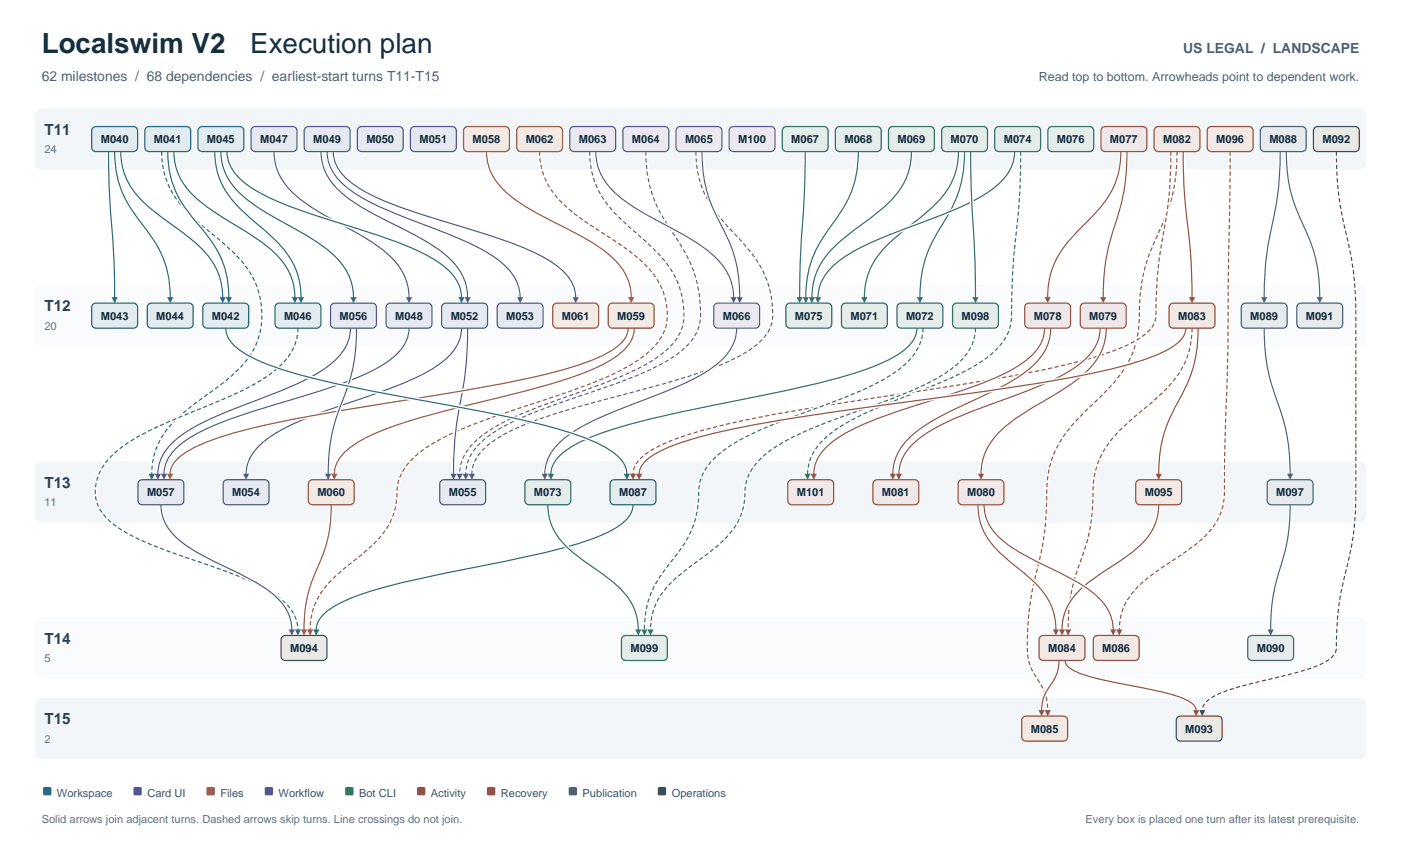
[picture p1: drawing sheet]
<svg xmlns="http://www.w3.org/2000/svg" width="356mm" height="216mm" viewBox="0 0 356 216" stroke-linecap="round" stroke-linejoin="round" font-family="sans-serif">
<defs><g id="words">
<g font-size="7.1" fill="#142f40">
<text x="10.6" y="13.4">Localswim V2</text>
<text x="63.5" y="13.4">Execution plan</text>
</g>
<g font-size="3.9" fill="#244353">
<text x="11.3" y="34.2">T11</text>
<text x="11.3" y="79">T12</text>
<text x="11.3" y="123.8">T13</text>
<text x="11.3" y="163.3">T14</text>
<text x="11.3" y="183.8">T15</text>
</g>
<g font-size="3.5" fill="#52636c">
<text x="300.3" y="13.4">US LEGAL / LANDSCAPE</text>
<text x="10.6" y="20.5">62 milestones / 68 dependencies / earliest-start turns T11-T15</text>
</g>
<text font-size="3.2" fill="#52636c" x="263.7" y="20.5">Read top to bottom. Arrowheads point to dependent work.</text>
<g font-size="2.8" fill="#65737b">
<text x="11.3" y="38.8">24</text>
<text x="11.3" y="83.6">20</text>
<text x="11.3" y="128.4">11</text>
<text x="11.3" y="167.9">5</text>
<text x="11.3" y="188.4">2</text>
<text x="10.6" y="208.8">Solid arrows join adjacent turns. Dashed arrows skip turns. Line crossings do not join.</text>
<text x="275.5" y="208.8">Every box is placed one turn after its latest prerequisite.</text>
</g>
<g font-size="2.8" fill="#152d39">
<text x="25.6" y="36.3">M040</text>
<text x="39.1" y="36.3">M041</text>
<text x="52.5" y="36.3">M045</text>
<text x="66" y="36.3">M047</text>
<text x="79.5" y="36.3">M049</text>
<text x="93" y="36.3">M050</text>
<text x="106.5" y="36.3">M051</text>
<text x="120" y="36.3">M058</text>
<text x="133.4" y="36.3">M062</text>
<text x="146.9" y="36.3">M063</text>
<text x="160.4" y="36.3">M064</text>
<text x="173.9" y="36.3">M065</text>
<text x="187.4" y="36.3">M100</text>
<text x="200.8" y="36.3">M067</text>
<text x="214.3" y="36.3">M068</text>
<text x="227.8" y="36.3">M069</text>
<text x="241.3" y="36.3">M070</text>
<text x="254.8" y="36.3">M074</text>
<text x="268.3" y="36.3">M076</text>
<text x="281.7" y="36.3">M077</text>
<text x="295.2" y="36.3">M082</text>
<text x="308.7" y="36.3">M096</text>
<text x="322.2" y="36.3">M088</text>
<text x="335.7" y="36.3">M092</text>
<text x="25.6" y="81.1">M043</text>
<text x="39.7" y="81.1">M044</text>
<text x="53.8" y="81.1">M042</text>
<text x="72.1" y="81.1">M046</text>
<text x="86.2" y="81.1">M056</text>
<text x="100.3" y="81.1">M048</text>
<text x="114.4" y="81.1">M052</text>
<text x="128.5" y="81.1">M053</text>
<text x="142.6" y="81.1">M061</text>
<text x="156.7" y="81.1">M059</text>
<text x="183.4" y="81.1">M066</text>
<text x="201.8" y="81.1">M075</text>
<text x="215.9" y="81.1">M071</text>
<text x="230" y="81.1">M072</text>
<text x="244.1" y="81.1">M098</text>
<text x="262.4" y="81.1">M078</text>
<text x="276.5" y="81.1">M079</text>
<text x="299" y="81.1">M083</text>
<text x="317.3" y="81.1">M089</text>
<text x="331.4" y="81.1">M091</text>
<text x="37.3" y="125.9">M057</text>
<text x="58.9" y="125.9">M054</text>
<text x="80.5" y="125.9">M060</text>
<text x="113.9" y="125.9">M055</text>
<text x="135.5" y="125.9">M073</text>
<text x="157.1" y="125.9">M087</text>
<text x="202.2" y="125.9">M101</text>
<text x="223.9" y="125.9">M081</text>
<text x="245.5" y="125.9">M080</text>
<text x="290.6" y="125.9">M095</text>
<text x="323.9" y="125.9">M097</text>
<text x="73.6" y="165.4">M094</text>
<text x="160" y="165.4">M099</text>
<text x="266" y="165.4">M084</text>
<text x="279.8" y="165.4">M086</text>
<text x="319" y="165.4">M090</text>
<text x="261.6" y="185.8">M085</text>
<text x="300.8" y="185.8">M093</text>
</g>
<g font-size="2.8" fill="#405563">
<text x="14.5" y="202.1">Workspace</text>
<text x="37.4" y="202.1">Card UI</text>
<text x="55.9" y="202.1">Files</text>
<text x="70.7" y="202.1">Workflow</text>
<text x="91.1" y="202.1">Bot CLI</text>
<text x="109.4" y="202.1">Activity</text>
<text x="127.1" y="202.1">Recovery</text>
<text x="147.9" y="202.1">Publication</text>
<text x="170.5" y="202.1">Operations</text>
</g>
</g></defs>
<path d="M9.3 28l1.3-.5h334.4a1.76 1.76 0 0 1 1.8 1.8v12a1.76 1.76 0 0 1-1.8 1.7h-334.4a1.76 1.76 0 0 1-1.8-1.7v-12z" fill-rule="evenodd" fill="#f3f6f8"/>
<path d="M9.3 72.8l1.3-.5h334.4a1.76 1.76 0 0 1 1.8 1.8v12a1.76 1.76 0 0 1-1.8 1.7h-334.4a1.76 1.76 0 0 1-1.8-1.7v-12z" fill-rule="evenodd" fill="#fafbfc"/>
<path d="M9.3 117.6l1.3-.5h334.4a1.76 1.76 0 0 1 1.8 1.8v12a1.76 1.76 0 0 1-1.8 1.7h-334.4a1.76 1.76 0 0 1-1.8-1.7v-12z" fill-rule="evenodd" fill="#f3f6f8"/>
<path d="M9.3 157.1l1.3-.5h334.4a1.76 1.76 0 0 1 1.8 1.8v12a1.76 1.76 0 0 1-1.8 1.8h-334.4a1.76 1.76 0 0 1-1.8-1.8v-12z" fill-rule="evenodd" fill="#fafbfc"/>
<path d="M9.3 177.6l1.3-.5h334.4a1.76 1.76 0 0 1 1.8 1.8v12a1.76 1.76 0 0 1-1.8 1.7h-334.4a1.76 1.76 0 0 1-1.8-1.7v-12z" fill-rule="evenodd" fill="#f3f6f8"/>
<path d="M298.7 38.5a45 45 0 0 1-5.4 22.2 42 42 0 0 0-4.1 19.4 25.8 25.8 0 0 1-8.9 19.6 73.1 73.1 0 0 0-10.9 11.9 24 24 0 0 0-3.7 13.3 79.4 79.4 0 0 1-3.4 23.3 63.5 63.5 0 0 0-1.3 19.2 19.8 19.8 0 0 0 3.4 6.7 11.9 11.9 0 0 1 1.5 6.2" fill="none" stroke="#fff" stroke-width=".99" stroke-linecap="butt"/>
<path d="M298.7 38.5a45 45 0 0 1-5.4 22.2 42 42 0 0 0-4.1 19.4 25.8 25.8 0 0 1-8.9 19.6 73.1 73.1 0 0 0-10.9 11.9 24 24 0 0 0-3.7 13.3 79.4 79.4 0 0 1-3.4 23.3 63.5 63.5 0 0 0-1.3 19.2 19.8 19.8 0 0 0 3.4 6.7 11.9 11.9 0 0 1 1.5 6.2" fill="none" stroke="#9b5430" stroke-width=".3" stroke-dasharray="1.1 .6" stroke-linecap="butt"/>
<path d="M265.2 180.2h1.5l-.8 1.5z" fill="#9b5430"/>
<path d="M339.2 38.5a87.8 87.8 0 0 0 3.3 24.6 93.7 93.7 0 0 1 1.6 22.8v28.3a175.8 175.8 0 0 1-.7 22l-1.2 6.3a74.7 74.7 0 0 0-3 21.9 4.6 4.6 0 0 1-3 3.6 77.5 77.5 0 0 1-16.3 4.9l-4.5 1.1a20.5 20.5 0 0 0-9.5 4.3l-.5 .9-.2 1.1" fill="none" stroke="#fff" stroke-width=".99" stroke-linecap="butt"/>
<path d="M339.2 38.5a87.8 87.8 0 0 0 3.3 24.6 93.7 93.7 0 0 1 1.6 22.8v28.3a175.8 175.8 0 0 1-.7 22l-1.2 6.3a74.7 74.7 0 0 0-3 21.9 4.6 4.6 0 0 1-3 3.6 77.5 77.5 0 0 1-16.3 4.9l-4.5 1.1a20.5 20.5 0 0 0-9.5 4.3l-.5 .9-.2 1.1" fill="none" stroke="#555c35" stroke-width=".3" stroke-dasharray="1.1 .6" stroke-linecap="butt"/>
<path d="M304.4 180.2h1.5l-.7 1.5z" fill="#555c35"/>
<path d="M312.2 38.5l-.4 29.2a1087.3 1087.3 0 0 1-1 48.8v2.6a39.4 39.4 0 0 1-.5 9.8 18.8 18.8 0 0 1-8 10.1 148.9 148.9 0 0 0-12.7 9.1 15.5 15.5 0 0 0-5.5 11.7" fill="none" stroke="#fff" stroke-width=".99" stroke-linecap="butt"/>
<path d="M312.2 38.5l-.4 29.2a1087.3 1087.3 0 0 1-1 48.8v2.6a39.4 39.4 0 0 1-.5 9.8 18.8 18.8 0 0 1-8 10.1 148.9 148.9 0 0 0-12.7 9.1 15.5 15.5 0 0 0-5.5 11.7" fill="none" stroke="#9b5430" stroke-width=".3" stroke-dasharray="1.1 .6" stroke-linecap="butt"/>
<path d="M283.3 159.7h1.6l-.8 1.5z" fill="#9b5430"/>
<path d="M137 38.5a17.9 17.9 0 0 0 6.6 13.9l5.6 4.2 8 5.3a31.6 31.6 0 0 1 9.8 9.3 16.2 16.2 0 0 1 2 11.6 16.1 16.1 0 0 1-7.3 8.8 99.2 99.2 0 0 1-22.4 9.5l-8.5 2.8a99.2 99.2 0 0 0-22.3 9.5 16.1 16.1 0 0 0-7.4 8.8l-.3 2.7a17.5 17.5 0 0 1-6.2 13.3l-1.3 1.3a80.4 80.4 0 0 0-10.9 9.6 16.5 16.5 0 0 0-3.7 10.7" fill="none" stroke="#fff" stroke-width=".99" stroke-linecap="butt"/>
<path d="M137 38.5a17.9 17.9 0 0 0 6.6 13.9l5.6 4.2 8 5.3a31.6 31.6 0 0 1 9.8 9.3 16.2 16.2 0 0 1 2 11.6 16.1 16.1 0 0 1-7.3 8.8 99.2 99.2 0 0 1-22.4 9.5l-8.5 2.8a99.2 99.2 0 0 0-22.3 9.5 16.1 16.1 0 0 0-7.4 8.8l-.3 2.7a17.5 17.5 0 0 1-6.2 13.3l-1.3 1.3a80.4 80.4 0 0 0-10.9 9.6 16.5 16.5 0 0 0-3.7 10.7" fill="none" stroke="#a16224" stroke-width=".3" stroke-dasharray="1.1 .6" stroke-linecap="butt"/>
<path d="M77.9 159.7h1.6l-.8 1.5z" fill="#a16224"/>
<path d="M259.1 38.5a224.9 224.9 0 0 1-1.8 27.3l-.4 6.2-.1 8.1a12.7 12.7 0 0 1-5.8 10.3 69.1 69.1 0 0 1-16.9 8.5l-6.5 2.5a69.1 69.1 0 0 0-16.8 8.6 13.4 13.4 0 0 0-5.8 10.3" fill="none" stroke="#fff" stroke-width=".99" stroke-linecap="butt"/>
<path d="M259.1 38.5a224.9 224.9 0 0 1-1.8 27.3l-.4 6.2-.1 8.1a12.7 12.7 0 0 1-5.8 10.3 69.1 69.1 0 0 1-16.9 8.5l-6.5 2.5a69.1 69.1 0 0 0-16.8 8.6 13.4 13.4 0 0 0-5.8 10.3" fill="none" stroke="#36735b" stroke-width=".3" stroke-dasharray="1.1 .6" stroke-linecap="butt"/>
<path d="M204.2 120.2h1.6l-.8 1.5z" fill="#36735b"/>
<path d="M149.7 38.5a22 22 0 0 0 7.5 16.8 142 142 0 0 1 11.5 10.8 20.5 20.5 0 0 1 4.6 16.4 14.3 14.3 0 0 1-6.1 7.9 79.1 79.1 0 0 1-18.5 8.5l-7.1 2.5a79.1 79.1 0 0 0-18.6 8.6 14.3 14.3 0 0 0-6.1 7.9l-.2 2.4" fill="none" stroke="#fff" stroke-width=".99" stroke-linecap="butt"/>
<path d="M149.7 38.5a22 22 0 0 0 7.5 16.8 142 142 0 0 1 11.5 10.8 20.5 20.5 0 0 1 4.6 16.4 14.3 14.3 0 0 1-6.1 7.9 79.1 79.1 0 0 1-18.5 8.5l-7.1 2.5a79.1 79.1 0 0 0-18.6 8.6 14.3 14.3 0 0 0-6.1 7.9l-.2 2.4" fill="none" stroke="#6e4b88" stroke-width=".3" stroke-dasharray="1.1 .6" stroke-linecap="butt"/>
<path d="M115.9 120.2h1.5l-.7 1.5z" fill="#6e4b88"/>
<path d="M163.9 38.5a32.1 32.1 0 0 0 6.5 20.1 34.5 34.5 0 0 1 7.3 18.9 11.6 11.6 0 0 1-4.3 11.1 58.1 58.1 0 0 1-18 9.1l-11.1 3.7a84.7 84.7 0 0 0-19.4 8.6 14.4 14.4 0 0 0-6.4 7.9l-.3 2.4" fill="none" stroke="#fff" stroke-width=".99" stroke-linecap="butt"/>
<path d="M163.9 38.5a32.1 32.1 0 0 0 6.5 20.1 34.5 34.5 0 0 1 7.3 18.9 11.6 11.6 0 0 1-4.3 11.1 58.1 58.1 0 0 1-18 9.1l-11.1 3.7a84.7 84.7 0 0 0-19.4 8.6 14.4 14.4 0 0 0-6.4 7.9l-.3 2.4" fill="none" stroke="#6e4b88" stroke-width=".3" stroke-dasharray="1.1 .6" stroke-linecap="butt"/>
<path d="M117.4 120.2h1.6l-.8 1.5z" fill="#6e4b88"/>
<path d="M176.6 38.5a25.3 25.3 0 0 0 7.4 18.1 65.7 65.7 0 0 1 9.1 11.1 24.3 24.3 0 0 1 3 12.4 10.7 10.7 0 0 1-5.6 8.5 58 58 0 0 1-14.2 6.4l-8.9 2.7-14.2 3.7a125.7 125.7 0 0 0-24.9 8.6 15.7 15.7 0 0 0-8.1 7.9l-.4 2.4" fill="none" stroke="#fff" stroke-width=".99" stroke-linecap="butt"/>
<path d="M176.6 38.5a25.3 25.3 0 0 0 7.4 18.1 65.7 65.7 0 0 1 9.1 11.1 24.3 24.3 0 0 1 3 12.4 10.7 10.7 0 0 1-5.6 8.5 58 58 0 0 1-14.2 6.4l-8.9 2.7-14.2 3.7a125.7 125.7 0 0 0-24.9 8.6 15.7 15.7 0 0 0-8.1 7.9l-.4 2.4" fill="none" stroke="#6e4b88" stroke-width=".3" stroke-dasharray="1.1 .6" stroke-linecap="butt"/>
<path d="M119 120.2h1.5l-.7 1.5z" fill="#6e4b88"/>
<path d="M41 38.5a21.5 21.5 0 0 0 8.1 16.8 147.5 147.5 0 0 1 12.1 10.8 19.9 19.9 0 0 1-2 28.9l-1.6 1.3a157.2 157.2 0 0 0-13.3 10.5 18.5 18.5 0 0 0-5.8 13.5" fill="none" stroke="#fff" stroke-width=".99" stroke-linecap="butt"/>
<path d="M41 38.5a21.5 21.5 0 0 0 8.1 16.8 147.5 147.5 0 0 1 12.1 10.8 19.9 19.9 0 0 1-2 28.9l-1.6 1.3a157.2 157.2 0 0 0-13.3 10.5 18.5 18.5 0 0 0-5.8 13.5" fill="none" stroke="#236783" stroke-width=".3" stroke-dasharray="1.1 .6" stroke-linecap="butt"/>
<path d="M37.7 120.2h1.6l-.8 1.5z" fill="#236783"/>
<path d="M302.6 83.3a21.6 21.6 0 0 1-8 16.8 146.4 146.4 0 0 0-12 10.9 20.5 20.5 0 0 0-5.2 13.9 49.6 49.6 0 0 1-4.1 20.1 43.3 43.3 0 0 0-2.2 14.8" fill="none" stroke="#fff" stroke-width=".99" stroke-linecap="butt"/>
<path d="M302.6 83.3a21.6 21.6 0 0 1-8 16.8 146.4 146.4 0 0 0-12 10.9 20.5 20.5 0 0 0-5.2 13.9 49.6 49.6 0 0 1-4.1 20.1 43.3 43.3 0 0 0-2.2 14.8" fill="none" stroke="#9b5430" stroke-width=".3" stroke-dasharray="1.1 .6" stroke-linecap="butt"/>
<path d="M270.3 159.7h1.6l-.8 1.5z" fill="#9b5430"/>
<path d="M297.2 38.5a126.8 126.8 0 0 1-2.8 26.2l-.8 7.6-.2 7.8-.7 2.4-1.9 2.2-3.1 2.1a88.1 88.1 0 0 1-21.6 6.7 883.1 883.1 0 0 1-47.3 7.9 339 339 0 0 0-43.2 8.6l-5.1 1.7-4.1 1.9-3.1 2.1-2 2.2-.6 2.4" fill="none" stroke="#fff" stroke-width=".99" stroke-linecap="butt"/>
<path d="M297.2 38.5a126.8 126.8 0 0 1-2.8 26.2l-.8 7.6-.2 7.8-.7 2.4-1.9 2.2-3.1 2.1a88.1 88.1 0 0 1-21.6 6.7 883.1 883.1 0 0 1-47.3 7.9 339 339 0 0 0-43.2 8.6l-5.1 1.7-4.1 1.9-3.1 2.1-2 2.2-.6 2.4" fill="none" stroke="#9b5430" stroke-width=".3" stroke-dasharray="1.1 .6" stroke-linecap="butt"/>
<path d="M159.9 120.2h1.5l-.7 1.5z" fill="#9b5430"/>
<path d="M75.6 83.3a13.3 13.3 0 0 1-5.7 10.6 67.7 67.7 0 0 1-16.8 8.9l-6.4 2.6a67.7 67.7 0 0 0-16.8 8.8 14 14 0 0 0-5.7 10.7 9.8 9.8 0 0 0 3.8 7.4 50 50 0 0 0 15.5 7.8l12.8 4.4a50 50 0 0 1 15.5 7.9 9.8 9.8 0 0 1 3.8 7.4" fill="none" stroke="#fff" stroke-width=".99" stroke-linecap="butt"/>
<path d="M75.6 83.3a13.3 13.3 0 0 1-5.7 10.6 67.7 67.7 0 0 1-16.8 8.9l-6.4 2.6a67.7 67.7 0 0 0-16.8 8.8 14 14 0 0 0-5.7 10.7 9.8 9.8 0 0 0 3.8 7.4 50 50 0 0 0 15.5 7.8l12.8 4.4a50 50 0 0 1 15.5 7.9 9.8 9.8 0 0 1 3.8 7.4" fill="none" stroke="#236783" stroke-width=".3" stroke-dasharray="1.1 .6" stroke-linecap="butt"/>
<path d="M74.8 159.7h1.6l-.8 1.5z" fill="#236783"/>
<path d="M234.3 83.3a12 12 0 0 1-4.2 8.8 54 54 0 0 1-17.2 9.3l-10.6 4a77.9 77.9 0 0 0-18.6 8.8 13.7 13.7 0 0 0-6.4 13.1 24.3 24.3 0 0 1-6.4 14.4 28.6 28.6 0 0 0-7 13.6l-.3 4.5" fill="none" stroke="#fff" stroke-width=".99" stroke-linecap="butt"/>
<path d="M234.3 83.3a12 12 0 0 1-4.2 8.8 54 54 0 0 1-17.2 9.3l-10.6 4a77.9 77.9 0 0 0-18.6 8.8 13.7 13.7 0 0 0-6.4 13.1 24.3 24.3 0 0 1-6.4 14.4 28.6 28.6 0 0 0-7 13.6l-.3 4.5" fill="none" stroke="#36735b" stroke-width=".3" stroke-dasharray="1.1 .6" stroke-linecap="butt"/>
<path d="M162.8 159.7h1.5l-.7 1.5z" fill="#36735b"/>
<path d="M247.6 83.3a11.9 11.9 0 0 1-4.3 8.8 56 56 0 0 1-17.7 9.3l-10.9 4a81 81 0 0 0-19.1 8.8 14.8 14.8 0 0 0-6.2 8.2l-.3 2.5a16.7 16.7 0 0 1-6.2 12.9l-1.4 1.2a135.1 135.1 0 0 0-11.5 9.1 16.1 16.1 0 0 0-4.9 11.7" fill="none" stroke="#fff" stroke-width=".99" stroke-linecap="butt"/>
<path d="M247.6 83.3a11.9 11.9 0 0 1-4.3 8.8 56 56 0 0 1-17.7 9.3l-10.9 4a81 81 0 0 0-19.1 8.8 14.8 14.8 0 0 0-6.2 8.2l-.3 2.5a16.7 16.7 0 0 1-6.2 12.9l-1.4 1.2a135.1 135.1 0 0 0-11.5 9.1 16.1 16.1 0 0 0-4.9 11.7" fill="none" stroke="#36735b" stroke-width=".3" stroke-dasharray="1.1 .6" stroke-linecap="butt"/>
<path d="M164.3 159.7h1.6l-.8 1.5z" fill="#36735b"/>
<path d="M265.1 83.3a10.2 10.2 0 0 1-4.3 7.8 58.7 58.7 0 0 1-17.7 8.3l-10.9 3.5a86.2 86.2 0 0 0-19.1 7.9 13.4 13.4 0 0 0-6.3 7.3l-.3 2.2" fill="none" stroke="#fff" stroke-width=".99" stroke-linecap="butt"/>
<path d="M265.1 83.3a10.2 10.2 0 0 1-4.3 7.8 58.7 58.7 0 0 1-17.7 8.3l-10.9 3.5a86.2 86.2 0 0 0-19.1 7.9 13.4 13.4 0 0 0-6.3 7.3l-.3 2.2" fill="none" stroke="#8b4a56" stroke-width=".3"/>
<path d="M205.8 120.2h1.5l-.8 1.5z" fill="#8b4a56"/>
<path d="M30.7 38.5a17.6 17.6 0 0 0 6.7 13.7l1.4 1.2a145.4 145.4 0 0 1 12.4 9.7 17 17 0 0 1 5.3 12.4" fill="none" stroke="#fff" stroke-width=".99" stroke-linecap="butt"/>
<path d="M30.7 38.5a17.6 17.6 0 0 0 6.7 13.7l1.4 1.2a145.4 145.4 0 0 1 12.4 9.7 17 17 0 0 1 5.3 12.4" fill="none" stroke="#236783" stroke-width=".3"/>
<path d="M55.7 75.4h1.6l-.8 1.5z" fill="#236783"/>
<path d="M42.6 38.5a24.6 24.6 0 0 0 6.7 17.2 36.9 36.9 0 0 1 7.4 11.3 25 25 0 0 1 1.4 8.5" fill="none" stroke="#fff" stroke-width=".99" stroke-linecap="butt"/>
<path d="M42.6 38.5a24.6 24.6 0 0 0 6.7 17.2 36.9 36.9 0 0 1 7.4 11.3 25 25 0 0 1 1.4 8.5" fill="none" stroke="#236783" stroke-width=".3"/>
<path d="M57.3 75.4h1.6l-.8 1.5z" fill="#236783"/>
<path d="M27.6 38.5l.2 11.4 1.1 16 .2 9.6" fill="none" stroke="#fff" stroke-width=".99" stroke-linecap="butt"/>
<path d="M27.6 38.5l.2 11.4 1.1 16 .2 9.6" fill="none" stroke="#236783" stroke-width=".3"/>
<path d="M28.3 75.4h1.6l-.8 1.5z" fill="#236783"/>
<path d="M29.1 38.5a25.9 25.9 0 0 0 6.1 17.2 34.8 34.8 0 0 1 7.3 13.2l.6 4.2 .1 2.4" fill="none" stroke="#fff" stroke-width=".99" stroke-linecap="butt"/>
<path d="M29.1 38.5a25.9 25.9 0 0 0 6.1 17.2 34.8 34.8 0 0 1 7.3 13.2l.6 4.2 .1 2.4" fill="none" stroke="#236783" stroke-width=".3"/>
<path d="M42.4 75.4h1.6l-.8 1.5z" fill="#236783"/>
<path d="M44.1 38.5a15.6 15.6 0 0 0 6.4 12.4 171.9 171.9 0 0 0 14.6 9.6 23 23 0 0 1 8.4 8.8l.7 1.9 .5 2.1 .1 2.2" fill="none" stroke="#fff" stroke-width=".99" stroke-linecap="butt"/>
<path d="M44.1 38.5a15.6 15.6 0 0 0 6.4 12.4 171.9 171.9 0 0 0 14.6 9.6 23 23 0 0 1 8.4 8.8l.7 1.9 .5 2.1 .1 2.2" fill="none" stroke="#236783" stroke-width=".3"/>
<path d="M74.1 75.4h1.5l-.8 1.5z" fill="#236783"/>
<path d="M54.5 38.5a19.4 19.4 0 0 0 6.9 14.9 128.4 128.4 0 0 1 10.5 9.7 18.5 18.5 0 0 1 4.5 12.4" fill="none" stroke="#fff" stroke-width=".99" stroke-linecap="butt"/>
<path d="M54.5 38.5a19.4 19.4 0 0 0 6.9 14.9 128.4 128.4 0 0 1 10.5 9.7 18.5 18.5 0 0 1 4.5 12.4" fill="none" stroke="#236783" stroke-width=".3"/>
<path d="M75.6 75.4h1.6l-.8 1.5z" fill="#236783"/>
<path d="M69.6 38.5a14.4 14.4 0 0 0 5.3 10.9 69.6 69.6 0 0 0 13.9 8.7l2.1 1.2a31.7 31.7 0 0 1 10.4 8.3 13.2 13.2 0 0 1 2.5 7.9" fill="none" stroke="#fff" stroke-width=".99" stroke-linecap="butt"/>
<path d="M69.6 38.5a14.4 14.4 0 0 0 5.3 10.9 69.6 69.6 0 0 0 13.9 8.7l2.1 1.2a31.7 31.7 0 0 1 10.4 8.3 13.2 13.2 0 0 1 2.5 7.9" fill="none" stroke="#46589a" stroke-width=".3"/>
<path d="M103 75.4h1.6l-.8 1.5z" fill="#46589a"/>
<path d="M57.6 38.5a10.1 10.1 0 0 0 4.4 7.8 60 60 0 0 0 18 8.3l11.1 3.5a88.3 88.3 0 0 1 19.4 7.9 13.5 13.5 0 0 1 6.3 7.3l.3 2.2" fill="none" stroke="#fff" stroke-width=".99" stroke-linecap="butt"/>
<path d="M57.6 38.5a10.1 10.1 0 0 0 4.4 7.8 60 60 0 0 0 18 8.3l11.1 3.5a88.3 88.3 0 0 1 19.4 7.9 13.5 13.5 0 0 1 6.3 7.3l.3 2.2" fill="none" stroke="#236783" stroke-width=".3"/>
<path d="M116.4 75.4h1.5l-.8 1.5z" fill="#236783"/>
<path d="M81.5 38.5a14 14 0 0 0 5.8 10.9 76.7 76.7 0 0 0 15.1 8.7l2.3 1.2a34 34 0 0 1 11.2 8.3 12.5 12.5 0 0 1 2.8 7.9" fill="none" stroke="#fff" stroke-width=".99" stroke-linecap="butt"/>
<path d="M81.5 38.5a14 14 0 0 0 5.8 10.9 76.7 76.7 0 0 0 15.1 8.7l2.3 1.2a34 34 0 0 1 11.2 8.3 12.5 12.5 0 0 1 2.8 7.9" fill="none" stroke="#46589a" stroke-width=".3"/>
<path d="M117.9 75.4h1.6l-.8 1.5z" fill="#46589a"/>
<path d="M83 38.5a11.6 11.6 0 0 0 5.5 9.5 66.1 66.1 0 0 0 16 7.8l6.1 2.3a66.1 66.1 0 0 1 15.9 7.9 12.3 12.3 0 0 1 5.5 9.5" fill="none" stroke="#fff" stroke-width=".99" stroke-linecap="butt"/>
<path d="M83 38.5a11.6 11.6 0 0 0 5.5 9.5 66.1 66.1 0 0 0 16 7.8l6.1 2.3a66.1 66.1 0 0 1 15.9 7.9 12.3 12.3 0 0 1 5.5 9.5" fill="none" stroke="#46589a" stroke-width=".3"/>
<path d="M131.2 75.4h1.6l-.8 1.5z" fill="#46589a"/>
<path d="M117.1 83.3a10.4 10.4 0 0 1-4 7.8 53.2 53.2 0 0 1-16.5 8.3l-10.2 3.5a77.5 77.5 0 0 0-17.8 7.9 13.2 13.2 0 0 0-5.9 7.3l-.2 2.2" fill="none" stroke="#fff" stroke-width=".99" stroke-linecap="butt"/>
<path d="M117.1 83.3a10.4 10.4 0 0 1-4 7.8 53.2 53.2 0 0 1-16.5 8.3l-10.2 3.5a77.5 77.5 0 0 0-17.8 7.9 13.2 13.2 0 0 0-5.9 7.3l-.2 2.2" fill="none" stroke="#46589a" stroke-width=".3"/>
<path d="M61.7 120.2h1.5l-.7 1.5z" fill="#46589a"/>
<path d="M118.7 83.3a100.3 100.3 0 0 1-2.6 22.8l-.8 7-.2 7.2" fill="none" stroke="#fff" stroke-width=".99" stroke-linecap="butt"/>
<path d="M118.7 83.3a100.3 100.3 0 0 1-2.6 22.8l-.8 7-.2 7.2" fill="none" stroke="#46589a" stroke-width=".3"/>
<path d="M114.3 120.2h1.6l-.8 1.5z" fill="#46589a"/>
<path d="M56.1 38.5a15.1 15.1 0 0 0 6.9 12.4 191 191 0 0 0 16.1 9.6 24 24 0 0 1 9.2 8.8l.8 1.9 .5 2.1 .1 2.2" fill="none" stroke="#fff" stroke-width=".99" stroke-linecap="butt"/>
<path d="M56.1 38.5a15.1 15.1 0 0 0 6.9 12.4 191 191 0 0 0 16.1 9.6 24 24 0 0 1 9.2 8.8l.8 1.9 .5 2.1 .1 2.2" fill="none" stroke="#236783" stroke-width=".3"/>
<path d="M88.9 75.4h1.6l-.8 1.5z" fill="#236783"/>
<path d="M103.8 83.3a10 10 0 0 1-4.6 7.8 64 64 0 0 1-18.8 8.3l-11.6 3.5a94.7 94.7 0 0 0-20.2 7.9 13.7 13.7 0 0 0-6.7 7.3l-.3 2.2" fill="none" stroke="#fff" stroke-width=".99" stroke-linecap="butt"/>
<path d="M103.8 83.3a10 10 0 0 1-4.6 7.8 64 64 0 0 1-18.8 8.3l-11.6 3.5a94.7 94.7 0 0 0-20.2 7.9 13.7 13.7 0 0 0-6.7 7.3l-.3 2.2" fill="none" stroke="#46589a" stroke-width=".3"/>
<path d="M40.8 120.2h1.6l-.8 1.5z" fill="#46589a"/>
<path d="M88.9 83.3a11.6 11.6 0 0 1-5.4 9.5 65.9 65.9 0 0 1-15.9 7.8l-6.1 2.3a65.9 65.9 0 0 0-16 7.9 12.3 12.3 0 0 0-5.4 9.5" fill="none" stroke="#fff" stroke-width=".99" stroke-linecap="butt"/>
<path d="M88.9 83.3a11.6 11.6 0 0 1-5.4 9.5 65.9 65.9 0 0 1-15.9 7.8l-6.1 2.3a65.9 65.9 0 0 0-16 7.9 12.3 12.3 0 0 0-5.4 9.5" fill="none" stroke="#46589a" stroke-width=".3"/>
<path d="M39.3 120.2h1.5l-.7 1.5z" fill="#46589a"/>
<path d="M159.4 83.3l-.5 2.2-1.7 2-2.8 1.9a74.5 74.5 0 0 1-18.9 6.3 888.8 888.8 0 0 1-48.6 8.4 251.7 251.7 0 0 0-30.7 6.7l-4.4 1.6-3.6 1.7-2.7 1.9-1.7 2.1-.6 2.2" fill="none" stroke="#fff" stroke-width=".99" stroke-linecap="butt"/>
<path d="M159.4 83.3l-.5 2.2-1.7 2-2.8 1.9a74.5 74.5 0 0 1-18.9 6.3 888.8 888.8 0 0 1-48.6 8.4 251.7 251.7 0 0 0-30.7 6.7l-4.4 1.6-3.6 1.7-2.7 1.9-1.7 2.1-.6 2.2" fill="none" stroke="#a16224" stroke-width=".3"/>
<path d="M42.4 120.2h1.5l-.7 1.5z" fill="#a16224"/>
<path d="M123.5 38.5a14 14 0 0 0 5.7 10.9 75.5 75.5 0 0 0 14.9 8.7l2.3 1.2a33.6 33.6 0 0 1 11.1 8.3 12.6 12.6 0 0 1 2.7 7.9" fill="none" stroke="#fff" stroke-width=".99" stroke-linecap="butt"/>
<path d="M123.5 38.5a14 14 0 0 0 5.7 10.9 75.5 75.5 0 0 0 14.9 8.7l2.3 1.2a33.6 33.6 0 0 1 11.1 8.3 12.6 12.6 0 0 1 2.7 7.9" fill="none" stroke="#a16224" stroke-width=".3"/>
<path d="M159.4 75.4h1.6l-.8 1.5z" fill="#a16224"/>
<path d="M90.5 83.3a45.8 45.8 0 0 1-4.1 19.9 43 43 0 0 0-3.1 17.1" fill="none" stroke="#fff" stroke-width=".99" stroke-linecap="butt"/>
<path d="M90.5 83.3a45.8 45.8 0 0 1-4.1 19.9 43 43 0 0 0-3.1 17.1" fill="none" stroke="#46589a" stroke-width=".3"/>
<path d="M82.5 120.2h1.6l-.8 1.5z" fill="#46589a"/>
<path d="M161 83.3l-.4 2.2-1.1 2a24.3 24.3 0 0 1-10.4 6.8 203.2 203.2 0 0 1-26.2 7.5l-4.7 1.1a132.4 132.4 0 0 0-24.8 7.9l-2.9 1.6-2.4 1.7-1.7 1.9-1.2 2.1-.3 2.2" fill="none" stroke="#fff" stroke-width=".99" stroke-linecap="butt"/>
<path d="M161 83.3l-.4 2.2-1.1 2a24.3 24.3 0 0 1-10.4 6.8 203.2 203.2 0 0 1-26.2 7.5l-4.7 1.1a132.4 132.4 0 0 0-24.8 7.9l-2.9 1.6-2.4 1.7-1.7 1.9-1.2 2.1-.3 2.2" fill="none" stroke="#a16224" stroke-width=".3"/>
<path d="M84.1 120.2h1.5l-.7 1.5z" fill="#a16224"/>
<path d="M84.6 38.5a10.1 10.1 0 0 0 4.5 7.8 63 63 0 0 0 18.6 8.3l11.5 3.5a93.1 93.1 0 0 1 20 7.9 13.6 13.6 0 0 1 6.6 7.3l.3 2.2" fill="none" stroke="#fff" stroke-width=".99" stroke-linecap="butt"/>
<path d="M84.6 38.5a10.1 10.1 0 0 0 4.5 7.8 63 63 0 0 0 18.6 8.3l11.5 3.5a93.1 93.1 0 0 1 20 7.9 13.6 13.6 0 0 1 6.6 7.3l.3 2.2" fill="none" stroke="#46589a" stroke-width=".3"/>
<path d="M145.3 75.4h1.6l-.8 1.5z" fill="#46589a"/>
<path d="M151.2 38.5a14.2 14.2 0 0 0 5.5 10.9 71.3 71.3 0 0 0 14.2 8.7l2.1 1.2a32.2 32.2 0 0 1 10.6 8.3 13.1 13.1 0 0 1 2.6 7.9" fill="none" stroke="#fff" stroke-width=".99" stroke-linecap="butt"/>
<path d="M151.2 38.5a14.2 14.2 0 0 0 5.5 10.9 71.3 71.3 0 0 0 14.2 8.7l2.1 1.2a32.2 32.2 0 0 1 10.6 8.3 13.1 13.1 0 0 1 2.6 7.9" fill="none" stroke="#6e4b88" stroke-width=".3"/>
<path d="M185.4 75.4h1.6l-.8 1.5z" fill="#6e4b88"/>
<path d="M178.2 38.5a35.5 35.5 0 0 0 5.1 19.1 34.4 34.4 0 0 1 4.5 17.9" fill="none" stroke="#fff" stroke-width=".99" stroke-linecap="butt"/>
<path d="M178.2 38.5a35.5 35.5 0 0 0 5.1 19.1 34.4 34.4 0 0 1 4.5 17.9" fill="none" stroke="#6e4b88" stroke-width=".3"/>
<path d="M187 75.4h1.5l-.7 1.5z" fill="#6e4b88"/>
<path d="M243.3 38.5a18.7 18.7 0 0 1-7.6 14.9 136.3 136.3 0 0 0-11.4 9.7 17.6 17.6 0 0 0-4.9 12.4" fill="none" stroke="#fff" stroke-width=".99" stroke-linecap="butt"/>
<path d="M243.3 38.5a18.7 18.7 0 0 1-7.6 14.9 136.3 136.3 0 0 0-11.4 9.7 17.6 17.6 0 0 0-4.9 12.4" fill="none" stroke="#36735b" stroke-width=".3"/>
<path d="M218.6 75.4h1.6l-.8 1.5z" fill="#36735b"/>
<path d="M244.8 38.5a31.5 31.5 0 0 1-6 19.1 30.4 30.4 0 0 0-5.3 17.9" fill="none" stroke="#fff" stroke-width=".99" stroke-linecap="butt"/>
<path d="M244.8 38.5a31.5 31.5 0 0 1-6 19.1 30.4 30.4 0 0 0-5.3 17.9" fill="none" stroke="#36735b" stroke-width=".3"/>
<path d="M232.7 75.4h1.6l-.8 1.5z" fill="#36735b"/>
<path d="M187 83.3a11.7 11.7 0 0 1-5.5 9.5 65.6 65.6 0 0 1-15.8 7.8l-6.1 2.3a65.6 65.6 0 0 0-15.9 7.9 12.3 12.3 0 0 0-5.4 9.5" fill="none" stroke="#fff" stroke-width=".99" stroke-linecap="butt"/>
<path d="M187 83.3a11.7 11.7 0 0 1-5.5 9.5 65.6 65.6 0 0 1-15.8 7.8l-6.1 2.3a65.6 65.6 0 0 0-15.9 7.9 12.3 12.3 0 0 0-5.4 9.5" fill="none" stroke="#6e4b88" stroke-width=".3"/>
<path d="M137.5 120.2h1.6l-.8 1.5z" fill="#6e4b88"/>
<path d="M232.7 83.3l-.5 2.2-1.3 2a30.8 30.8 0 0 1-12.7 6.8 291 291 0 0 1-31.9 7.5l-5.8 1.1a188 188 0 0 0-30.3 7.9l-3.5 1.6-2.9 1.7-2.1 1.9-1.4 2.1-.5 2.2" fill="none" stroke="#fff" stroke-width=".99" stroke-linecap="butt"/>
<path d="M232.7 83.3l-.5 2.2-1.3 2a30.8 30.8 0 0 1-12.7 6.8 291 291 0 0 1-31.9 7.5l-5.8 1.1a188 188 0 0 0-30.3 7.9l-3.5 1.6-2.9 1.7-2.1 1.9-1.4 2.1-.5 2.2" fill="none" stroke="#36735b" stroke-width=".3"/>
<path d="M139.1 120.2h1.5l-.8 1.5z" fill="#36735b"/>
<path d="M204.4 38.5l-.3 11.4-1 16-.1 9.6" fill="none" stroke="#fff" stroke-width=".99" stroke-linecap="butt"/>
<path d="M204.4 38.5l-.3 11.4-1 16-.1 9.6" fill="none" stroke="#36735b" stroke-width=".3"/>
<path d="M202.2 75.4h1.5l-.7 1.5z" fill="#36735b"/>
<path d="M217.9 38.5a27.7 27.7 0 0 1-6.7 18.5 28.2 28.2 0 0 0-6.7 18.5" fill="none" stroke="#fff" stroke-width=".99" stroke-linecap="butt"/>
<path d="M217.9 38.5a27.7 27.7 0 0 1-6.7 18.5 28.2 28.2 0 0 0-6.7 18.5" fill="none" stroke="#36735b" stroke-width=".3"/>
<path d="M203.7 75.4h1.6l-.8 1.5z" fill="#36735b"/>
<path d="M231.3 38.5a17.7 17.7 0 0 1-6.5 13.7l-1.5 1.2a142.5 142.5 0 0 0-12 9.7 17.2 17.2 0 0 0-5.2 12.4" fill="none" stroke="#fff" stroke-width=".99" stroke-linecap="butt"/>
<path d="M231.3 38.5a17.7 17.7 0 0 1-6.5 13.7l-1.5 1.2a142.5 142.5 0 0 0-12 9.7 17.2 17.2 0 0 0-5.2 12.4" fill="none" stroke="#36735b" stroke-width=".3"/>
<path d="M205.3 75.4h1.6l-.8 1.5z" fill="#36735b"/>
<path d="M257.5 38.5a10.8 10.8 0 0 1-3.7 7.8 47.1 47.1 0 0 1-15 8.3l-9.3 3.5a67.9 67.9 0 0 0-16.3 7.9 12.3 12.3 0 0 0-5.6 9.5" fill="none" stroke="#fff" stroke-width=".99" stroke-linecap="butt"/>
<path d="M257.5 38.5a10.8 10.8 0 0 1-3.7 7.8 47.1 47.1 0 0 1-15 8.3l-9.3 3.5a67.9 67.9 0 0 0-16.3 7.9 12.3 12.3 0 0 0-5.6 9.5" fill="none" stroke="#36735b" stroke-width=".3"/>
<path d="M206.9 75.4h1.5l-.8 1.5z" fill="#36735b"/>
<path d="M284.5 38.5a22.1 22.1 0 0 1-7.5 16.7 46 46 0 0 0-8.8 10.5 20.6 20.6 0 0 0-2.3 9.8" fill="none" stroke="#fff" stroke-width=".99" stroke-linecap="butt"/>
<path d="M284.5 38.5a22.1 22.1 0 0 1-7.5 16.7 46 46 0 0 0-8.8 10.5 20.6 20.6 0 0 0-2.3 9.8" fill="none" stroke="#8b4a56" stroke-width=".3"/>
<path d="M265.1 75.4h1.6l-.8 1.5z" fill="#8b4a56"/>
<path d="M286 38.5a57.6 57.6 0 0 1-3.9 21.3 50.6 50.6 0 0 0-2.1 15.7" fill="none" stroke="#fff" stroke-width=".99" stroke-linecap="butt"/>
<path d="M286 38.5a57.6 57.6 0 0 1-3.9 21.3 50.6 50.6 0 0 0-2.1 15.7" fill="none" stroke="#8b4a56" stroke-width=".3"/>
<path d="M279.2 75.4h1.6l-.8 1.5z" fill="#8b4a56"/>
<path d="M280.8 83.3a15.4 15.4 0 0 1-6.5 12.4 178.7 178.7 0 0 1-15.2 9.6 23.4 23.4 0 0 0-8.7 8.8l-.8 1.9-.4 2.1-.2 2.2" fill="none" stroke="#fff" stroke-width=".99" stroke-linecap="butt"/>
<path d="M280.8 83.3a15.4 15.4 0 0 1-6.5 12.4 178.7 178.7 0 0 1-15.2 9.6 23.4 23.4 0 0 0-8.7 8.8l-.8 1.9-.4 2.1-.2 2.2" fill="none" stroke="#8b4a56" stroke-width=".3"/>
<path d="M248.2 120.2h1.6l-.8 1.5z" fill="#8b4a56"/>
<path d="M266.7 83.3a13.7 13.7 0 0 1-6.3 11 84.4 84.4 0 0 1-16.2 8.6l-2.5 1.2a36.6 36.6 0 0 0-12.1 8.3 12 12 0 0 0-3 7.9" fill="none" stroke="#fff" stroke-width=".99" stroke-linecap="butt"/>
<path d="M266.7 83.3a13.7 13.7 0 0 1-6.3 11 84.4 84.4 0 0 1-16.2 8.6l-2.5 1.2a36.6 36.6 0 0 0-12.1 8.3 12 12 0 0 0-3 7.9" fill="none" stroke="#8b4a56" stroke-width=".3"/>
<path d="M225.8 120.2h1.6l-.8 1.5z" fill="#8b4a56"/>
<path d="M279.2 83.3a10.7 10.7 0 0 1-3.7 7.8 48.6 48.6 0 0 1-15.5 8.3l-9.5 3.5a70.2 70.2 0 0 0-16.6 7.9 12.3 12.3 0 0 0-5.7 9.5" fill="none" stroke="#fff" stroke-width=".99" stroke-linecap="butt"/>
<path d="M279.2 83.3a10.7 10.7 0 0 1-3.7 7.8 48.6 48.6 0 0 1-15.5 8.3l-9.5 3.5a70.2 70.2 0 0 0-16.6 7.9 12.3 12.3 0 0 0-5.7 9.5" fill="none" stroke="#8b4a56" stroke-width=".3"/>
<path d="M227.4 120.2h1.5l-.7 1.5z" fill="#8b4a56"/>
<path d="M300.3 38.5a208.8 208.8 0 0 0 1.9 25.5l.4 11.5" fill="none" stroke="#fff" stroke-width=".99" stroke-linecap="butt"/>
<path d="M300.3 38.5a208.8 208.8 0 0 0 1.9 25.5l.4 11.5" fill="none" stroke="#9b5430" stroke-width=".3"/>
<path d="M301.8 75.4h1.5l-.7 1.5z" fill="#9b5430"/>
<path d="M248.2 128.1a16.2 16.2 0 0 0 6 12.5 104.1 104.1 0 0 1 10.2 9.1 15.2 15.2 0 0 1 3.6 10.1" fill="none" stroke="#fff" stroke-width=".99" stroke-linecap="butt"/>
<path d="M248.2 128.1a16.2 16.2 0 0 0 6 12.5 104.1 104.1 0 0 1 10.2 9.1 15.2 15.2 0 0 1 3.6 10.1" fill="none" stroke="#8b4a56" stroke-width=".3"/>
<path d="M267.2 159.7h1.6l-.8 1.5z" fill="#8b4a56"/>
<path d="M294.1 128.1a14.9 14.9 0 0 1-6.8 12.1l-1.5 1.1a86.3 86.3 0 0 0-12.1 8.8 13.4 13.4 0 0 0-4.1 9.7" fill="none" stroke="#fff" stroke-width=".99" stroke-linecap="butt"/>
<path d="M294.1 128.1a14.9 14.9 0 0 1-6.8 12.1l-1.5 1.1a86.3 86.3 0 0 0-12.1 8.8 13.4 13.4 0 0 0-4.1 9.7" fill="none" stroke="#9b5430" stroke-width=".3"/>
<path d="M268.8 159.7h1.5l-.7 1.5z" fill="#9b5430"/>
<path d="M268.8 167.6a11.7 11.7 0 0 1-3 7.4 9.1 9.1 0 0 0-1.4 5.3" fill="none" stroke="#fff" stroke-width=".99" stroke-linecap="butt"/>
<path d="M268.8 167.6a11.7 11.7 0 0 1-3 7.4 9.1 9.1 0 0 0-1.4 5.3" fill="none" stroke="#9b5430" stroke-width=".3"/>
<path d="M263.6 180.2h1.6l-.8 1.5z" fill="#9b5430"/>
<path d="M249.8 128.1a11.9 11.9 0 0 0 5.1 9.4 92.8 92.8 0 0 0 15.3 8.4 29.9 29.9 0 0 1 9.9 7.1 10.6 10.6 0 0 1 2.4 6.8" fill="none" stroke="#fff" stroke-width=".99" stroke-linecap="butt"/>
<path d="M249.8 128.1a11.9 11.9 0 0 0 5.1 9.4 92.8 92.8 0 0 0 15.3 8.4 29.9 29.9 0 0 1 9.9 7.1 10.6 10.6 0 0 1 2.4 6.8" fill="none" stroke="#8b4a56" stroke-width=".3"/>
<path d="M281.8 159.7h1.5l-.8 1.5z" fill="#8b4a56"/>
<path d="M57.3 83.3l.5 2.2 1.5 2a34.8 34.8 0 0 0 13.9 6.8 344.9 344.9 0 0 0 35 7.5l6.4 1.1a222.2 222.2 0 0 1 33.1 7.9l3.9 1.6 3.1 1.7 2.4 1.9 1.5 2.1 .5 2.2" fill="none" stroke="#fff" stroke-width=".99" stroke-linecap="butt"/>
<path d="M57.3 83.3l.5 2.2 1.5 2a34.8 34.8 0 0 0 13.9 6.8 344.9 344.9 0 0 0 35 7.5l6.4 1.1a222.2 222.2 0 0 1 33.1 7.9l3.9 1.6 3.1 1.7 2.4 1.9 1.5 2.1 .5 2.2" fill="none" stroke="#236783" stroke-width=".3"/>
<path d="M158.3 120.2h1.6l-.8 1.5z" fill="#236783"/>
<path d="M301 83.3l-.7 2.2-2 2-3.3 1.9a101.3 101.3 0 0 1-22.5 6.3 1249.4 1249.4 0 0 1-58.1 8.4 351.5 351.5 0 0 0-36.6 6.7l-5.3 1.6-4.3 1.7-3.2 1.9-2.1 2.1-.7 2.2" fill="none" stroke="#fff" stroke-width=".99" stroke-linecap="butt"/>
<path d="M301 83.3l-.7 2.2-2 2-3.3 1.9a101.3 101.3 0 0 1-22.5 6.3 1249.4 1249.4 0 0 1-58.1 8.4 351.5 351.5 0 0 0-36.6 6.7l-5.3 1.6-4.3 1.7-3.2 1.9-2.1 2.1-.7 2.2" fill="none" stroke="#9b5430" stroke-width=".3"/>
<path d="M161.4 120.2h1.6l-.8 1.5z" fill="#9b5430"/>
<path d="M324.9 38.5a89.2 89.2 0 0 1-2.9 22.8l-.9 7-.2 7.2" fill="none" stroke="#fff" stroke-width=".99" stroke-linecap="butt"/>
<path d="M324.9 38.5a89.2 89.2 0 0 1-2.9 22.8l-.9 7-.2 7.2" fill="none" stroke="#506573" stroke-width=".3"/>
<path d="M320.1 75.4h1.6l-.8 1.5z" fill="#506573"/>
<path d="M327.5 128.1a54.5 54.5 0 0 1-3.5 19l-1.2 6.3-.3 6.4" fill="none" stroke="#fff" stroke-width=".99" stroke-linecap="butt"/>
<path d="M327.5 128.1a54.5 54.5 0 0 1-3.5 19l-1.2 6.3-.3 6.4" fill="none" stroke="#506573" stroke-width=".3"/>
<path d="M321.7 159.7h1.6l-.8 1.5z" fill="#506573"/>
<path d="M326.5 38.5a41.5 41.5 0 0 0 5.1 20.5 37.1 37.1 0 0 1 3.4 16.5" fill="none" stroke="#fff" stroke-width=".99" stroke-linecap="butt"/>
<path d="M326.5 38.5a41.5 41.5 0 0 0 5.1 20.5 37.1 37.1 0 0 1 3.4 16.5" fill="none" stroke="#506573" stroke-width=".3"/>
<path d="M334.2 75.4h1.6l-.8 1.5z" fill="#506573"/>
<path d="M270.3 167.6a4.1 4.1 0 0 0 3.2 3 106 106 0 0 0 17 4l4.5 1a21.5 21.5 0 0 1 7.8 3l.6 .8 .2 .9" fill="none" stroke="#fff" stroke-width=".99" stroke-linecap="butt"/>
<path d="M270.3 167.6a4.1 4.1 0 0 0 3.2 3 106 106 0 0 0 17 4l4.5 1a21.5 21.5 0 0 1 7.8 3l.6 .8 .2 .9" fill="none" stroke="#9b5430" stroke-width=".3"/>
<path d="M302.8 180.2h1.6l-.8 1.5z" fill="#9b5430"/>
<path d="M40.8 128.1a11.8 11.8 0 0 0 5.2 9.4 94.5 94.5 0 0 0 15.6 8.4 30.3 30.3 0 0 1 10 7.1 10.5 10.5 0 0 1 2.5 6.8" fill="none" stroke="#fff" stroke-width=".99" stroke-linecap="butt"/>
<path d="M40.8 128.1a11.8 11.8 0 0 0 5.2 9.4 94.5 94.5 0 0 0 15.6 8.4 30.3 30.3 0 0 1 10 7.1 10.5 10.5 0 0 1 2.5 6.8" fill="none" stroke="#46589a" stroke-width=".3"/>
<path d="M73.3 159.7h1.5l-.7 1.5z" fill="#46589a"/>
<path d="M84.1 128.1a37 37 0 0 1-4.3 17.7 33.3 33.3 0 0 0-2.6 14" fill="none" stroke="#fff" stroke-width=".99" stroke-linecap="butt"/>
<path d="M84.1 128.1a37 37 0 0 1-4.3 17.7 33.3 33.3 0 0 0-2.6 14" fill="none" stroke="#a16224" stroke-width=".3"/>
<path d="M76.4 159.7h1.5l-.7 1.5z" fill="#a16224"/>
<path d="M160.7 128.1l-.4 1.9-1.2 1.7a26.7 26.7 0 0 1-11 5.8 290.2 290.2 0 0 1-32.6 7.4l-5 1a107.4 107.4 0 0 0-24.3 7.1l-2.5 1.5-1.8 1.7-1.2 1.7-.4 1.9" fill="none" stroke="#fff" stroke-width=".99" stroke-linecap="butt"/>
<path d="M160.7 128.1l-.4 1.9-1.2 1.7a26.7 26.7 0 0 1-11 5.8 290.2 290.2 0 0 1-32.6 7.4l-5 1a107.4 107.4 0 0 0-24.3 7.1l-2.5 1.5-1.8 1.7-1.2 1.7-.4 1.9" fill="none" stroke="#236783" stroke-width=".3"/>
<path d="M79.5 159.7h1.5l-.7 1.5z" fill="#236783"/>
<path d="M304.1 83.3a34.4 34.4 0 0 1-5.4 19.1 33.2 33.2 0 0 0-4.6 17.9" fill="none" stroke="#fff" stroke-width=".99" stroke-linecap="butt"/>
<path d="M304.1 83.3a34.4 34.4 0 0 1-5.4 19.1 33.2 33.2 0 0 0-4.6 17.9" fill="none" stroke="#9b5430" stroke-width=".3"/>
<path d="M293.3 120.2h1.6l-.8 1.5z" fill="#9b5430"/>
<path d="M320.9 83.3a53.4 53.4 0 0 0 4.2 21.3 46.7 46.7 0 0 1 2.4 15.7" fill="none" stroke="#fff" stroke-width=".99" stroke-linecap="butt"/>
<path d="M320.9 83.3a53.4 53.4 0 0 0 4.2 21.3 46.7 46.7 0 0 1 2.4 15.7" fill="none" stroke="#506573" stroke-width=".3"/>
<path d="M326.7 120.2h1.5l-.7 1.5z" fill="#506573"/>
<path d="M246.4 38.5l.1 9.5 .9 16 .2 11.5" fill="none" stroke="#fff" stroke-width=".99" stroke-linecap="butt"/>
<path d="M246.4 38.5l.1 9.5 .9 16 .2 11.5" fill="none" stroke="#36735b" stroke-width=".3"/>
<path d="M246.8 75.4h1.6l-.8 1.5z" fill="#36735b"/>
<path d="M139.1 128.1a15.2 15.2 0 0 0 6.4 12.1l1.3 1.1a81.2 81.2 0 0 1 11.3 8.8 13.9 13.9 0 0 1 3.9 9.7" fill="none" stroke="#fff" stroke-width=".99" stroke-linecap="butt"/>
<path d="M139.1 128.1a15.2 15.2 0 0 0 6.4 12.1l1.3 1.1a81.2 81.2 0 0 1 11.3 8.8 13.9 13.9 0 0 1 3.9 9.7" fill="none" stroke="#36735b" stroke-width=".3"/>
<path d="M161.2 159.7h1.6l-.8 1.5z" fill="#36735b"/>
<path d="M185.5 32.3l.6-.2h9.6a1.06 1.06 0 0 1 1 1.1v4.2a1.06 1.06 0 0 1-1 1.1h-9.6a1.06 1.06 0 0 1-1-1.1v-4.2z" fill-rule="evenodd" fill="#ece8f0" stroke="#6e4b88" stroke-width=".32"/>
<path d="M200.4 121.9l.6-.2h9.5a1.06 1.06 0 0 1 1.1 1.1v4.2a1.06 1.06 0 0 1-1.1 1.1h-9.5a1.06 1.06 0 0 1-1.1-1.1v-4.2z" fill-rule="evenodd" fill="#f0e7e9" stroke="#8b4a56" stroke-width=".32"/>
<g fill="#e2ebef" stroke="#236783" stroke-width=".32">
<path d="M23.7 32.3l.6-.2h9.6a1.06 1.06 0 0 1 1 1.1v4.2a1.06 1.06 0 0 1-1 1.1h-9.6a1.06 1.06 0 0 1-1-1.1v-4.2z" fill-rule="evenodd"/>
<path d="M37.2 32.3l.6-.2h9.5a1.06 1.06 0 0 1 1.1 1.1v4.2a1.06 1.06 0 0 1-1.1 1.1h-9.5a1.06 1.06 0 0 1-1-1.1v-4.2z" fill-rule="evenodd"/>
<path d="M51.9 77.1l.6-.2h9.6a1.06 1.06 0 0 1 1 1.1v4.2a1.06 1.06 0 0 1-1 1.1h-9.6a1.06 1.06 0 0 1-1-1.1v-4.2z" fill-rule="evenodd"/>
<path d="M23.7 77.1l.6-.2h9.6a1.06 1.06 0 0 1 1 1.1v4.2a1.06 1.06 0 0 1-1 1.1h-9.6a1.06 1.06 0 0 1-1-1.1v-4.2z" fill-rule="evenodd"/>
<path d="M37.8 77.1l.6-.2h9.6a1.06 1.06 0 0 1 1 1.1v4.2a1.06 1.06 0 0 1-1 1.1h-9.6a1.06 1.06 0 0 1-1-1.1v-4.2z" fill-rule="evenodd"/>
<path d="M50.7 32.3l.6-.2h9.5a1.06 1.06 0 0 1 1.1 1.1v4.2a1.06 1.06 0 0 1-1.1 1.1h-9.5a1.06 1.06 0 0 1-1.1-1.1v-4.2z" fill-rule="evenodd"/>
<path d="M70.2 77.1l.7-.2h9.5a1.06 1.06 0 0 1 1 1.1v4.2a1.06 1.06 0 0 1-1 1.1h-9.5a1.06 1.06 0 0 1-1.1-1.1v-4.2z" fill-rule="evenodd"/>
</g>
<g fill="#e7e9f2" stroke="#46589a" stroke-width=".32">
<path d="M64.2 32.3l.6-.2h9.5a1.06 1.06 0 0 1 1.1 1.1v4.2a1.06 1.06 0 0 1-1.1 1.1h-9.5a1.06 1.06 0 0 1-1.1-1.1v-4.2z" fill-rule="evenodd"/>
<path d="M98.4 77.1l.7-.2h9.5a1.06 1.06 0 0 1 1 1.1v4.2a1.06 1.06 0 0 1-1 1.1h-9.5a1.06 1.06 0 0 1-1.1-1.1v-4.2z" fill-rule="evenodd"/>
<path d="M77.6 32.3l.7-.2h9.5a1.06 1.06 0 0 1 1.1 1.1v4.2a1.06 1.06 0 0 1-1.1 1.1h-9.5a1.06 1.06 0 0 1-1.1-1.1v-4.2z" fill-rule="evenodd"/>
<path d="M91.1 32.3l.7-.2h9.5a1.06 1.06 0 0 1 1 1.1v4.2a1.06 1.06 0 0 1-1 1.1h-9.5a1.06 1.06 0 0 1-1.1-1.1v-4.2z" fill-rule="evenodd"/>
<path d="M104.6 32.3l.6-.2h9.6a1.06 1.06 0 0 1 1 1.1v4.2a1.06 1.06 0 0 1-1 1.1h-9.6a1.06 1.06 0 0 1-1-1.1v-4.2z" fill-rule="evenodd"/>
<path d="M112.5 77.1l.7-.2h9.5a1.06 1.06 0 0 1 1 1.1v4.2a1.06 1.06 0 0 1-1 1.1h-9.5a1.06 1.06 0 0 1-1.1-1.1v-4.2z" fill-rule="evenodd"/>
<path d="M126.6 77.1l.7-.2h9.5a1.06 1.06 0 0 1 1 1.1v4.2a1.06 1.06 0 0 1-1 1.1h-9.5a1.06 1.06 0 0 1-1.1-1.1v-4.2z" fill-rule="evenodd"/>
<path d="M57.1 121.9l.6-.2h9.5a1.06 1.06 0 0 1 1.1 1.1v4.2a1.06 1.06 0 0 1-1.1 1.1h-9.5a1.06 1.06 0 0 1-1.1-1.1v-4.2z" fill-rule="evenodd"/>
<path d="M112 121.9l.7-.2h9.5a1.06 1.06 0 0 1 1.1 1.1v4.2a1.06 1.06 0 0 1-1.1 1.1h-9.5a1.06 1.06 0 0 1-1.1-1.1v-4.2z" fill-rule="evenodd"/>
<path d="M84.3 77.1l.7-.2h9.5a1.06 1.06 0 0 1 1 1.1v4.2a1.06 1.06 0 0 1-1 1.1h-9.5a1.06 1.06 0 0 1-1.1-1.1v-4.2z" fill-rule="evenodd"/>
<path d="M35.2 122.1l.9-.4h9.5a1.06 1.06 0 0 1 1.1 1.1v4.2a1.06 1.06 0 0 1-1.1 1.1h-9.5a1.06 1.06 0 0 1-1.1-1.1v-4.2z" fill-rule="evenodd"/>
</g>
<g fill="#f3ebe3" stroke="#a16224" stroke-width=".32">
<path d="M118.1 32.3l.6-.2h9.5a1.06 1.06 0 0 1 1.1 1.1v4.2a1.06 1.06 0 0 1-1.1 1.1h-9.5a1.06 1.06 0 0 1-1-1.1v-4.2z" fill-rule="evenodd"/>
<path d="M154.8 77.1l.7-.2h9.5a1.06 1.06 0 0 1 1 1.1v4.2a1.06 1.06 0 0 1-1 1.1h-9.5a1.06 1.06 0 0 1-1.1-1.1v-4.2z" fill-rule="evenodd"/>
<path d="M78.7 121.9l.6-.2h9.5a1.06 1.06 0 0 1 1.1 1.1v4.2a1.06 1.06 0 0 1-1.1 1.1h-9.5a1.06 1.06 0 0 1-1-1.1v-4.2z" fill-rule="evenodd"/>
<path d="M140.7 77.1l.7-.2h9.5a1.06 1.06 0 0 1 1 1.1v4.2a1.06 1.06 0 0 1-1 1.1h-9.5a1.06 1.06 0 0 1-1.1-1.1v-4.2z" fill-rule="evenodd"/>
<path d="M131.6 32.3l.6-.2h9.5a1.06 1.06 0 0 1 1.1 1.1v4.2a1.06 1.06 0 0 1-1.1 1.1h-9.5a1.06 1.06 0 0 1-1.1-1.1v-4.2z" fill-rule="evenodd"/>
</g>
<g fill="#ece8f0" stroke="#6e4b88" stroke-width=".32">
<path d="M145.1 32.3l.6-.2h9.5a1.06 1.06 0 0 1 1.1 1.1v4.2a1.06 1.06 0 0 1-1.1 1.1h-9.5a1.06 1.06 0 0 1-1.1-1.1v-4.2z" fill-rule="evenodd"/>
<path d="M158.5 32.3l.7-.2h9.5a1.06 1.06 0 0 1 1 1.1v4.2a1.06 1.06 0 0 1-1 1.1h-9.5a1.06 1.06 0 0 1-1.1-1.1v-4.2z" fill-rule="evenodd"/>
<path d="M172 32.3l.6-.2h9.6a1.06 1.06 0 0 1 1 1.1v4.2a1.06 1.06 0 0 1-1 1.1h-9.6a1.06 1.06 0 0 1-1-1.1v-4.2z" fill-rule="evenodd"/>
<path d="M181.6 77.1l.6-.2h9.5a1.06 1.06 0 0 1 1.1 1.1v4.2a1.06 1.06 0 0 1-1.1 1.1h-9.5a1.06 1.06 0 0 1-1-1.1v-4.2z" fill-rule="evenodd"/>
</g>
<g fill="#e5edea" stroke="#36735b" stroke-width=".32">
<path d="M199 32.3l.6-.2h9.5a1.06 1.06 0 0 1 1.1 1.1v4.2a1.06 1.06 0 0 1-1.1 1.1h-9.5a1.06 1.06 0 0 1-1-1.1v-4.2z" fill-rule="evenodd"/>
<path d="M212.5 32.3l.6-.2h9.5a1.06 1.06 0 0 1 1.1 1.1v4.2a1.06 1.06 0 0 1-1.1 1.1h-9.5a1.06 1.06 0 0 1-1.1-1.1v-4.2z" fill-rule="evenodd"/>
<path d="M226 32.3l.6-.2h9.5a1.06 1.06 0 0 1 1.1 1.1v4.2a1.06 1.06 0 0 1-1.1 1.1h-9.5a1.06 1.06 0 0 1-1.1-1.1v-4.2z" fill-rule="evenodd"/>
<path d="M239.2 32.5l.9-.4h9.5a1.06 1.06 0 0 1 1 1.1v4.2a1.06 1.06 0 0 1-1 1.1h-9.5a1.06 1.06 0 0 1-1.1-1.1v-4.2z" fill-rule="evenodd"/>
<path d="M214 77.1l.6-.2h9.6a1.06 1.06 0 0 1 1 1.1v4.2a1.06 1.06 0 0 1-1 1.1h-9.6a1.06 1.06 0 0 1-1-1.1v-4.2z" fill-rule="evenodd"/>
<path d="M228.1 77.1l.6-.2h9.6a1.06 1.06 0 0 1 1 1.1v4.2a1.06 1.06 0 0 1-1 1.1h-9.6a1.06 1.06 0 0 1-1-1.1v-4.2z" fill-rule="evenodd"/>
<path d="M133.7 121.9l.6-.2h9.5a1.06 1.06 0 0 1 1.1 1.1v4.2a1.06 1.06 0 0 1-1.1 1.1h-9.5a1.06 1.06 0 0 1-1.1-1.1v-4.2z" fill-rule="evenodd"/>
<path d="M252.9 32.3l.6-.2h9.6a1.06 1.06 0 0 1 1 1.1v4.2a1.06 1.06 0 0 1-1 1.1h-9.6a1.06 1.06 0 0 1-1-1.1v-4.2z" fill-rule="evenodd"/>
<path d="M199.7 77.3l.8-.4h9.6a1.06 1.06 0 0 1 1 1.1v4.2a1.06 1.06 0 0 1-1 1.1h-9.6a1.06 1.06 0 0 1-1-1.1v-4.2z" fill-rule="evenodd"/>
<path d="M266.4 32.3l.6-.2h9.5a1.06 1.06 0 0 1 1.1 1.1v4.2a1.06 1.06 0 0 1-1.1 1.1h-9.5a1.06 1.06 0 0 1-1-1.1v-4.2z" fill-rule="evenodd"/>
</g>
<g fill="#f0e7e9" stroke="#8b4a56" stroke-width=".32">
<path d="M279.9 32.3l.6-.2h9.5a1.06 1.06 0 0 1 1.1 1.1v4.2a1.06 1.06 0 0 1-1.1 1.1h-9.5a1.06 1.06 0 0 1-1.1-1.1v-4.2z" fill-rule="evenodd"/>
<path d="M260.5 77.1l.7-.2h9.5a1.06 1.06 0 0 1 1 1.1v4.2a1.06 1.06 0 0 1-1 1.1h-9.5a1.06 1.06 0 0 1-1.1-1.1v-4.2z" fill-rule="evenodd"/>
<path d="M274.4 77.3l.9-.4h9.5a1.06 1.06 0 0 1 1 1.1v4.2a1.06 1.06 0 0 1-1 1.1h-9.5a1.06 1.06 0 0 1-1.1-1.1v-4.2z" fill-rule="evenodd"/>
<path d="M243.6 121.9l.6-.2h9.6a1.06 1.06 0 0 1 1 1.1v4.2a1.06 1.06 0 0 1-1 1.1h-9.6a1.06 1.06 0 0 1-1-1.1v-4.2z" fill-rule="evenodd"/>
<path d="M221.8 122.1l.8-.4h9.5a1.06 1.06 0 0 1 1.1 1.1v4.2a1.06 1.06 0 0 1-1.1 1.1h-9.5a1.06 1.06 0 0 1-1-1.1v-4.2z" fill-rule="evenodd"/>
</g>
<g fill="#f2e9e4" stroke="#9b5430" stroke-width=".32">
<path d="M293.4 32.3l.6-.2h9.5a1.06 1.06 0 0 1 1.1 1.1v4.2a1.06 1.06 0 0 1-1.1 1.1h-9.5a1.06 1.06 0 0 1-1.1-1.1v-4.2z" fill-rule="evenodd"/>
<path d="M297.2 77.1l.6-.2h9.5a1.06 1.06 0 0 1 1.1 1.1v4.2a1.06 1.06 0 0 1-1.1 1.1h-9.5a1.06 1.06 0 0 1-1.1-1.1v-4.2z" fill-rule="evenodd"/>
<path d="M263.9 161.7l.9-.5h9.5a1.06 1.06 0 0 1 1.1 1.1v4.2a1.06 1.06 0 0 1-1.1 1.1h-9.5a1.06 1.06 0 0 1-1.1-1.1v-4.2z" fill-rule="evenodd"/>
<path d="M259.5 182.1l.9-.4h9.5a1.06 1.06 0 0 1 1.1 1v4.3a1.06 1.06 0 0 1-1.1 1h-9.5a1.06 1.06 0 0 1-1.1-1v-4.3z" fill-rule="evenodd"/>
<path d="M277.7 161.7l.9-.5h9.5a1.06 1.06 0 0 1 1 1.1v4.2a1.06 1.06 0 0 1-1 1.1h-9.5a1.06 1.06 0 0 1-1.1-1.1v-4.2z" fill-rule="evenodd"/>
</g>
<path d="M155.1 122.1l.8-.4h9.5a1.06 1.06 0 0 1 1.1 1.1v4.2a1.06 1.06 0 0 1-1.1 1.1h-9.5a1.06 1.06 0 0 1-1.1-1.1v-4.2z" fill-rule="evenodd" fill="#e2ebef" stroke="#236783" stroke-width=".32"/>
<g fill="#e8ebed" stroke="#506573" stroke-width=".32">
<path d="M320.3 32.3l.7-.2h9.5a1.06 1.06 0 0 1 1 1.1v4.2a1.06 1.06 0 0 1-1 1.1h-9.5a1.06 1.06 0 0 1-1.1-1.1v-4.2z" fill-rule="evenodd"/>
<path d="M315.5 77.1l.6-.2h9.5a1.06 1.06 0 0 1 1.1 1.1v4.2a1.06 1.06 0 0 1-1.1 1.1h-9.5a1.06 1.06 0 0 1-1-1.1v-4.2z" fill-rule="evenodd"/>
<path d="M317.1 161.4l.7-.2h9.5a1.06 1.06 0 0 1 1 1.1v4.2a1.06 1.06 0 0 1-1 1.1h-9.5a1.06 1.06 0 0 1-1.1-1.1v-4.2z" fill-rule="evenodd"/>
<path d="M329.4 77.3l.8-.4h9.5a1.06 1.06 0 0 1 1.1 1.1v4.2a1.06 1.06 0 0 1-1.1 1.1h-9.5a1.06 1.06 0 0 1-1-1.1v-4.2z" fill-rule="evenodd"/>
</g>
<g fill="#e9eae5" stroke="#555c35" stroke-width=".32">
<path d="M333.8 32.3l.6-.2h9.6a1.06 1.06 0 0 1 1 1.1v4.2a1.06 1.06 0 0 1-1 1.1h-9.6a1.06 1.06 0 0 1-1-1.1v-4.2z" fill-rule="evenodd"/>
<path d="M298.8 182.1l.8-.4h9.5a1.06 1.06 0 0 1 1.1 1v4.3a1.06 1.06 0 0 1-1.1 1h-9.5a1.06 1.06 0 0 1-1-1v-4.3z" fill-rule="evenodd"/>
<path d="M71.8 161.4l.6-.2h9.5a1.06 1.06 0 0 1 1.1 1.1v4.2a1.06 1.06 0 0 1-1.1 1.1h-9.5a1.06 1.06 0 0 1-1.1-1.1v-4.2z" fill-rule="evenodd"/>
</g>
<g fill="#f2e9e4" stroke="#9b5430" stroke-width=".32">
<path d="M288.7 121.9l.6-.2h9.6a1.06 1.06 0 0 1 1 1.1v4.2a1.06 1.06 0 0 1-1 1.1h-9.6a1.06 1.06 0 0 1-1-1.1v-4.2z" fill-rule="evenodd"/>
<path d="M306.8 32.3l.7-.2h9.5a1.06 1.06 0 0 1 1.1 1.1v4.2a1.06 1.06 0 0 1-1.1 1.1h-9.5a1.06 1.06 0 0 1-1.1-1.1v-4.2z" fill-rule="evenodd"/>
</g>
<path d="M322.1 121.9l.6-.2h9.5a1.06 1.06 0 0 1 1.1 1.1v4.2a1.06 1.06 0 0 1-1.1 1.1h-9.5a1.06 1.06 0 0 1-1.1-1.1v-4.2z" fill-rule="evenodd" fill="#e8ebed" stroke="#506573" stroke-width=".32"/>
<g fill="#e5edea" stroke="#36735b" stroke-width=".32">
<path d="M242.2 77.1l.6-.2h9.6a1.06 1.06 0 0 1 1 1.1v4.2a1.06 1.06 0 0 1-1 1.1h-9.6a1.06 1.06 0 0 1-1-1.1v-4.2z" fill-rule="evenodd"/>
<path d="M158.2 161.4l.6-.2h9.5a1.06 1.06 0 0 1 1.1 1.1v4.2a1.06 1.06 0 0 1-1.1 1.1h-9.5a1.06 1.06 0 0 1-1.1-1.1v-4.2z" fill-rule="evenodd"/>
</g>
<path d="M11 199.8l.3-.1h1.6l.2 .3-.1 1.6-.3 .2-1.6-.1-.2-.3z" fill-rule="evenodd" fill="#236783"/>
<path d="M34 199.7h1.6l.3 .1 .1 1.6-.2 .3-1.6 .1-.3-.2v-1.6z" fill-rule="evenodd" fill="#46589a"/>
<path d="M52.5 199.8l.3-.1h1.6l.1 .3v1.6l-.3 .2-1.6-.1-.2-.3z" fill-rule="evenodd" fill="#a16224"/>
<path d="M67.2 199.8l.3-.1h1.6l.2 .3v1.6l-.3 .2-1.6-.1-.2-.3z" fill-rule="evenodd" fill="#6e4b88"/>
<path d="M87.7 199.8l.3-.1h1.6l.1 .3v1.6l-.3 .2-1.6-.1-.2-.3z" fill-rule="evenodd" fill="#36735b"/>
<path d="M105.9 199.8l.3-.1h1.6l.2 .3-.1 1.6-.3 .2-1.6-.1-.2-.3z" fill-rule="evenodd" fill="#8b4a56"/>
<path d="M123.6 199.8l.4-.1h1.5l.2 .3v1.6l-.3 .2-1.6-.1-.2-.3z" fill-rule="evenodd" fill="#9b5430"/>
<path d="M144.5 199.7h1.6l.3 .1 .1 1.6-.2 .3-1.6 .1-.3-.2-.1-1.6z" fill-rule="evenodd" fill="#506573"/>
<path d="M167 199.8l.3-.1h1.6l.2 .3-.1 1.6-.3 .2-1.6-.1-.1-.3z" fill-rule="evenodd" fill="#555c35"/>
<use href="#words"/>
</svg>
